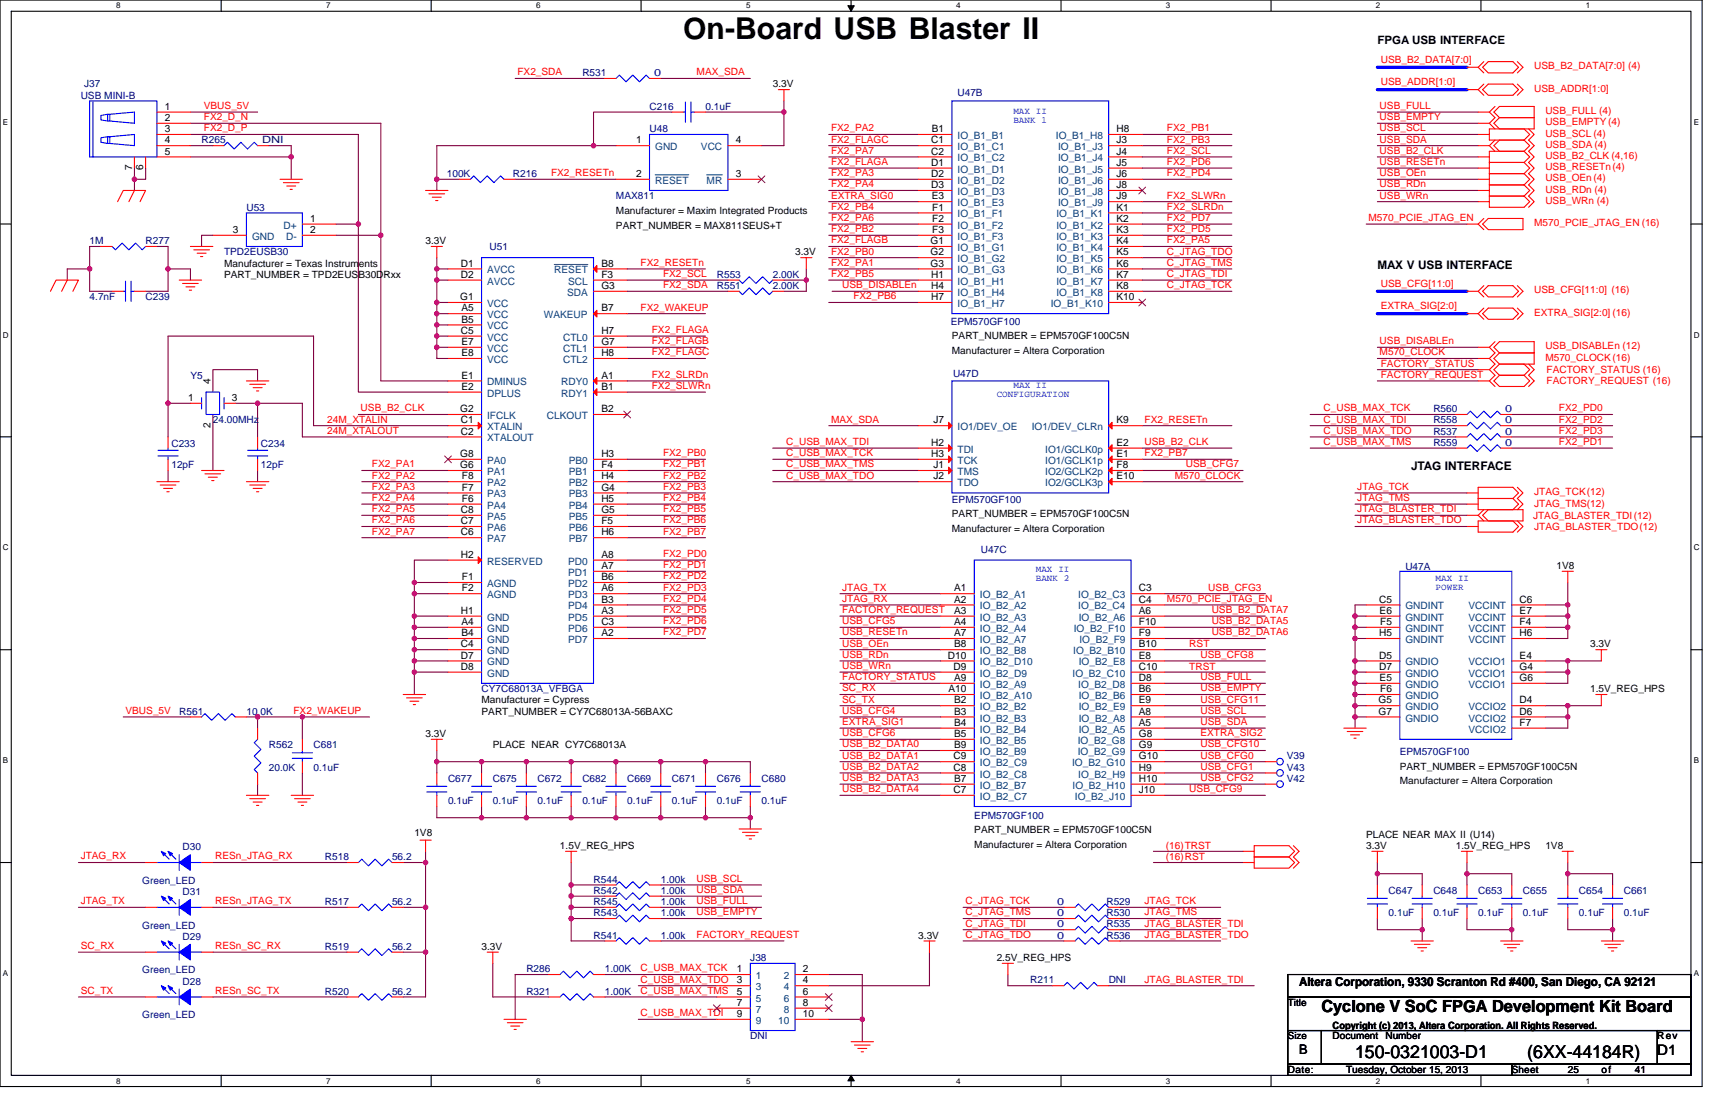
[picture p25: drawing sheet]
<svg xmlns="http://www.w3.org/2000/svg" width="432mm" height="279mm" viewBox="0 0 432 279" stroke-linecap="round" stroke-linejoin="round" font-family="sans-serif">
<defs><g id="words">
<text font-size="7.6" x="172" y="9.7">On-Board USB Blaster II</text>
<g font-size="4.5">
<text x="341.2" y="266.3">150-0321003-D1</text>
<text x="384.5" y="266.3">(6XX-44184R)</text>
</g>
<text font-size="4.2" x="332.7" y="254.8">Cyclone V SoC FPGA Development Kit Board</text>
<text font-size="3.7" x="417.3" y="265.5">D1</text>
<text font-size="3.4" x="327.1" y="265.2">B</text>
<text font-size="3.1" x="327.1" y="248.2">Altera Corporation, 9330 Scranton Rd #400, San Diego, CA 92121</text>
<g font-size="3">
<text x="346.8" y="67.6">MAX V USB INTERFACE</text>
<text x="355.3" y="118.4">JTAG INTERFACE</text>
</g>
<text font-size="2.9" x="346.8" y="11.2">FPGA USB INTERFACE</text>
<g font-size="2.5" fill="#f00">
<text x="347.6" y="15.9">USB_B2_DATA[7:0]</text>
<text x="386.3" y="17.5">USB_B2_DATA[7:0] (4)</text>
<text x="130.3" y="19">FX2_SDA</text>
<text x="175.4" y="19">MAX_SDA</text>
<text x="347.6" y="21.5">USB_ADDR[1:0]</text>
<text x="386.3" y="23.1">USB_ADDR[1:0]</text>
<text x="51.3" y="27.4">VBUS_5V</text>
<text x="347.4" y="27.4">USB_FULL</text>
<text x="389.1" y="28.8">USB_FULL (4)</text>
<text x="51.3" y="30.2">FX2_D_N</text>
<text x="51.3" y="33.1">FX2_D_P</text>
<text x="209.2" y="35.9">FX2_FLAGC</text>
<text x="209.2" y="33.1">FX2_PA2</text>
<text x="293.8" y="33.1">FX2_PB1</text>
<text x="293.8" y="35.9">FX2_PB3</text>
<text x="347.4" y="30.2">USB_EMPTY</text>
<text x="347.4" y="33.1">USB_SCL</text>
<text x="347.4" y="35.9">USB_SDA</text>
<text x="389.1" y="31.6">USB_EMPTY(4)</text>
<text x="389.1" y="34.4">USB_SCL (4)</text>
<text x="209.2" y="38.7">FX2_PA7</text>
<text x="209.2" y="41.5">FX2_FLAGA</text>
<text x="293.8" y="38.7">FX2_SCL</text>
<text x="293.8" y="41.5">FX2_PD6</text>
<text x="347.4" y="38.7">USB_B2_CLK</text>
<text x="347.4" y="41.5">USB_RESETn</text>
<text x="389.1" y="37.2">USB_SDA (4)</text>
<text x="389.1" y="40">USB_B2_CLK (4,16)</text>
<text x="138.7" y="44.3">FX2_RESETn</text>
<text x="209.2" y="44.3">FX2_PA3</text>
<text x="209.2" y="47.2">FX2_PA4</text>
<text x="293.8" y="44.3">FX2_PD4</text>
<text x="347.4" y="44.3">USB_OEn</text>
<text x="347.4" y="47.2">USB_RDn</text>
<text x="389.1" y="42.9">USB_RESETn(4)</text>
<text x="389.1" y="45.7">USB_OEn(4)</text>
<text x="209.2" y="52.8">FX2_PB4</text>
<text x="209.2" y="50">EXTRA_SIG0</text>
<text x="293.8" y="50">FX2_SLWRn</text>
<text x="293.8" y="52.8">FX2_SLRDn</text>
<text x="347.4" y="50">USB_WRn</text>
<text x="389.1" y="48.5">USB_RDn (4)</text>
<text x="389.1" y="51.3">USB_WRn (4)</text>
<text x="209.2" y="55.6">FX2_PA6</text>
<text x="209.2" y="58.4">FX2_PB2</text>
<text x="293.8" y="58.4">FX2_PD5</text>
<text x="293.8" y="55.6">FX2_PD7</text>
<text x="344.6" y="55.6">M570_PCIE_JTAG_EN</text>
<text x="386.3" y="57">M570_PCIE_JTAG_EN (16)</text>
<text x="209.2" y="61.3">FX2_FLAGB</text>
<text x="209.2" y="64.1">FX2_PB0</text>
<text x="293.8" y="61.3">FX2_PA5</text>
<text x="293.8" y="64.1">C_JTAG_TDO</text>
<text x="161.3" y="66.9">FX2_RESETn</text>
<text x="166.9" y="69.7">FX2_SCL</text>
<text x="209.2" y="69.7">FX2_PB5</text>
<text x="209.2" y="66.9">FX2_PA1</text>
<text x="293.8" y="69.7">C_JTAG_TDI</text>
<text x="293.8" y="66.9">C_JTAG_TMS</text>
<text x="166.9" y="72.5">FX2_SDA</text>
<text x="212" y="72.5">USB_DISABLEn</text>
<text x="214.9" y="75.4">FX2_PB6</text>
<text x="293.8" y="72.5">C_JTAG_TCK</text>
<text x="347.6" y="72.3">USB_CFG[11:0]</text>
<text x="347.6" y="77.9">EXTRA_SIG[2:0]</text>
<text x="386.3" y="73.9">USB_CFG[11:0] (16)</text>
<text x="161.3" y="78.2">FX2_WAKEUP</text>
<text x="164.1" y="83.8">FX2_FLAGA</text>
<text x="386.3" y="79.5">EXTRA_SIG[2:0] (16)</text>
<text x="164.1" y="89.5">FX2_FLAGC</text>
<text x="164.1" y="86.6">FX2_FLAGB</text>
<text x="347.4" y="86.6">USB_DISABLEn</text>
<text x="347.4" y="89.5">M570_CLOCK</text>
<text x="389.1" y="88">USB_DISABLEn (12)</text>
<text x="164.1" y="95.1">FX2_SLRDn</text>
<text x="347.7" y="92.3">FACTORY_STATUS</text>
<text x="347.7" y="95.1">FACTORY_REQUEST</text>
<text x="389.1" y="90.8">M570_CLOCK(16)</text>
<text x="389.4" y="93.9">FACTORY_STATUS (16)</text>
<text x="164.1" y="97.9">FX2_SLWRn</text>
<text x="389.4" y="96.7">FACTORY_REQUEST (16)</text>
<text x="82.4" y="106.4">24M_XTALIN</text>
<text x="90.8" y="103.5">USB_B2_CLK</text>
<text x="209.2" y="106.4">MAX_SDA</text>
<text x="288.2" y="106.4">FX2_RESETn</text>
<text x="333.3" y="106.4">C_USB_MAX_TDI</text>
<text x="333.3" y="103.5">C_USB_MAX_TCK</text>
<text x="392.5" y="106.4">FX2_PD2</text>
<text x="392.5" y="103.5">FX2_PD0</text>
<text x="82.4" y="109.2">24M_XTALOUT</text>
<text x="198" y="112">C_USB_MAX_TDI</text>
<text x="288.2" y="112">USB_B2_CLK</text>
<text x="333.3" y="112">C_USB_MAX_TMS</text>
<text x="333.3" y="109.2">C_USB_MAX_TDO</text>
<text x="392.5" y="109.2">FX2_PD3</text>
<text x="392.5" y="112">FX2_PD1</text>
<text x="93.6" y="117.6">FX2_PA1</text>
<text x="166.9" y="114.8">FX2_PB0</text>
<text x="166.9" y="117.6">FX2_PB1</text>
<text x="198" y="117.6">C_USB_MAX_TMS</text>
<text x="198" y="114.8">C_USB_MAX_TCK</text>
<text x="288.2" y="114.8">FX2_PB7</text>
<text x="298.6" y="117.6">USB_CFG7</text>
<text x="93.6" y="120.5">FX2_PA2</text>
<text x="93.6" y="123.3">FX2_PA3</text>
<text x="166.9" y="120.5">FX2_PB2</text>
<text x="166.9" y="123.3">FX2_PB3</text>
<text x="198" y="120.5">C_USB_MAX_TDO</text>
<text x="295.8" y="120.5">M570_CLOCK</text>
<text x="341.7" y="123.3">JTAG_TCK</text>
<text x="386.3" y="124.6">JTAG_TCK(12)</text>
<text x="93.6" y="126.1">FX2_PA4</text>
<text x="93.6" y="128.9">FX2_PA5</text>
<text x="93.6" y="131.7">FX2_PA6</text>
<text x="166.9" y="126.1">FX2_PB4</text>
<text x="166.9" y="128.9">FX2_PB5</text>
<text x="166.9" y="131.7">FX2_PB6</text>
<text x="341.7" y="131.7">JTAG_BLASTER_TDO</text>
<text x="341.7" y="126.1">JTAG_TMS</text>
<text x="341.7" y="128.9">JTAG_BLASTER_TDI</text>
<text x="386" y="130.5">JTAG_BLASTER_TDI(12)</text>
<text x="386.3" y="127.7">JTAG_TMS(12)</text>
<text x="93.6" y="134.6">FX2_PA7</text>
<text x="166.9" y="134.6">FX2_PB7</text>
<text x="386.3" y="133.4">JTAG_BLASTER_TDO(12)</text>
<text x="166.9" y="140.2">FX2_PD0</text>
<text x="166.9" y="143">FX2_PD1</text>
<text x="166.9" y="148.7">FX2_PD3</text>
<text x="166.9" y="145.8">FX2_PD2</text>
<text x="212" y="148.7">JTAG_TX</text>
<text x="304.2" y="148.7">USB_CFG3</text>
<text x="166.9" y="151.5">FX2_PD4</text>
<text x="166.9" y="154.3">FX2_PD5</text>
<text x="212" y="151.5">JTAG_RX</text>
<text x="212" y="154.3">FACTORY_REQUEST</text>
<text x="293.8" y="151.5">M570_PCIE_JTAG_EN</text>
<text x="305.1" y="154.3">USB_B2_DATA7</text>
<text x="166.9" y="157.1">FX2_PD6</text>
<text x="166.9" y="159.9">FX2_PD7</text>
<text x="212" y="159.9">USB_RESETn</text>
<text x="212" y="157.1">USB_CFG5</text>
<text x="305.1" y="157.1">USB_B2_DATA5</text>
<text x="305.1" y="159.9">USB_B2_DATA6</text>
<text x="212" y="162.8">USB_OEn</text>
<text x="212" y="165.6">USB_RDn</text>
<text x="299.4" y="163">RST</text>
<text x="302.3" y="165.6">USB_CFG8</text>
<text x="212" y="168.4">USB_WRn</text>
<text x="212" y="171.2">FACTORY_STATUS</text>
<text x="299.4" y="168.6">TRST</text>
<text x="302.3" y="171.2">USB_FULL</text>
<text x="31.6" y="179.7">VBUS_5V</text>
<text x="73.9" y="179.7">FX2_WAKEUP</text>
<text x="212" y="174">SC_RX</text>
<text x="212" y="176.8">SC_TX</text>
<text x="212" y="179.7">USB_CFG4</text>
<text x="302.3" y="174">USB_EMPTY</text>
<text x="302.3" y="176.8">USB_CFG11</text>
<text x="302.3" y="179.7">USB_SCL</text>
<text x="212" y="185.3">USB_CFG6</text>
<text x="212" y="182.5">EXTRA_SIG1</text>
<text x="302.3" y="182.5">USB_SDA</text>
<text x="302.3" y="185.3">EXTRA_SIG2</text>
<text x="212" y="188.1">USB_B2_DATA0</text>
<text x="212" y="190.9">USB_B2_DATA1</text>
<text x="302.3" y="188.1">USB_CFG10</text>
<text x="302.3" y="190.9">USB_CFG0</text>
<text x="212" y="193.8">USB_B2_DATA2</text>
<text x="212" y="196.6">USB_B2_DATA3</text>
<text x="302.3" y="196.6">USB_CFG2</text>
<text x="302.3" y="193.8">USB_CFG1</text>
<text x="212" y="199.4">USB_B2_DATA4</text>
<text x="299.4" y="199.4">USB_CFG9</text>
<text x="293.5" y="213.7">(16)TRST</text>
<text x="20.3" y="216.3">JTAG_RX</text>
<text x="54.2" y="216.3">RESn_JTAG_RX</text>
<text x="175.4" y="222">USB_SCL</text>
<text x="293.5" y="216.5">(16)RST</text>
<text x="20.3" y="227.6">JTAG_TX</text>
<text x="54.2" y="227.6">RESn_JTAG_TX</text>
<text x="175.4" y="224.8">USB_SDA</text>
<text x="175.4" y="227.6">USB_FULL</text>
<text x="243.1" y="227.6">C_JTAG_TCK</text>
<text x="288.2" y="227.6">JTAG_TCK</text>
<text x="175.4" y="230.4">USB_EMPTY</text>
<text x="243.1" y="233.2">C_JTAG_TDI</text>
<text x="243.1" y="230.4">C_JTAG_TMS</text>
<text x="288.2" y="233.2">JTAG_BLASTER_TDI</text>
<text x="288.2" y="230.4">JTAG_TMS</text>
<text x="20.3" y="238.9">SC_RX</text>
<text x="54.2" y="238.9">RESn_SC_RX</text>
<text x="175.4" y="236.1">FACTORY_REQUEST</text>
<text x="243.1" y="236.1">C_JTAG_TDO</text>
<text x="288.2" y="236.1">JTAG_BLASTER_TDO</text>
<text x="161.3" y="244.5">C_USB_MAX_TCK</text>
<text x="20.3" y="250.2">SC_TX</text>
<text x="54.2" y="250.2">RESn_SC_TX</text>
<text x="161.3" y="247.3">C_USB_MAX_TDO</text>
<text x="161.3" y="250.2">C_USB_MAX_TMS</text>
<text x="288.2" y="247.3">JTAG_BLASTER_TDI</text>
<text x="161.3" y="255.8">C_USB_MAX_TDI</text>
</g>
<g font-size="2.5" fill="#000080">
<text x="21.2" y="22">J37</text>
<text x="146.6" y="19.2">R531</text>
<text x="164.7" y="19.2">0</text>
<text x="20.3" y="24.8">USB MINI-B</text>
<text x="163.5" y="27.6">C216</text>
<text x="177.6" y="27.6">0.1uF</text>
<text x="241.1" y="24.3">U47B</text>
<text x="163.5" y="33.3">U48</text>
<text x="50.8" y="36.1">R265</text>
<text x="66" y="36.1">DNI</text>
<text x="112.5" y="44.6">100K</text>
<text x="129.1" y="44.6">R216</text>
<text x="62" y="53">U53</text>
<text x="155.1" y="50.2">MAX811</text>
<text x="22.6" y="61.5">1M</text>
<text x="36.7" y="61.5">R277</text>
<text x="56.4" y="64.3">TPD2EUSB30</text>
<text x="123.2" y="62.9">U51</text>
<text x="180.5" y="69.9">R553</text>
<text x="194.6" y="69.9">2.00K</text>
<text x="22.6" y="75.6">4.7nF</text>
<text x="36.7" y="75.6">C239</text>
<text x="180.5" y="72.7">R551</text>
<text x="194.6" y="72.7">2.00K</text>
<text x="239.4" y="81.8">EPM570GF100</text>
<text x="47.9" y="95.3">Y5</text>
<text x="239.9" y="95">U47D</text>
<text x="53.6" y="106.6">24.00MHz</text>
<text x="360.9" y="106.6">R558</text>
<text x="360.9" y="103.8">R560</text>
<text x="378.9" y="106.6">0</text>
<text x="378.9" y="103.8">0</text>
<text x="43.2" y="112.5">C233</text>
<text x="65.7" y="112.5">C234</text>
<text x="360.9" y="112.2">R559</text>
<text x="360.9" y="109.4">R537</text>
<text x="378.9" y="112.2">0</text>
<text x="378.9" y="109.4">0</text>
<text x="43.2" y="117.9">12pF</text>
<text x="65.7" y="117.9">12pF</text>
<text x="239.7" y="126.6">EPM570GF100</text>
<text x="247" y="139.3">U47C</text>
<text x="353.8" y="143.5">U47A</text>
<text x="45.1" y="179.9">R561</text>
<text x="62" y="179.9">10.0K</text>
<text x="121.2" y="174.2">CY7C68013A_VFBGA</text>
<text x="67.7" y="188.3">R562</text>
<text x="79" y="188.3">C681</text>
<text x="324" y="191.2">V39</text>
<text x="352.4" y="190">EPM570GF100</text>
<text x="67.7" y="194">20.0K</text>
<text x="79" y="194">0.1uF</text>
<text x="112.8" y="196.8">C677</text>
<text x="124.1" y="196.8">C675</text>
<text x="135.3" y="196.8">C672</text>
<text x="146.6" y="196.8">C682</text>
<text x="157.9" y="196.8">C669</text>
<text x="169.2" y="196.8">C671</text>
<text x="180.5" y="196.8">C676</text>
<text x="191.7" y="196.8">C680</text>
<text x="324" y="194">V43</text>
<text x="324" y="196.8">V42</text>
<text x="112.8" y="202.4">0.1uF</text>
<text x="124.1" y="202.4">0.1uF</text>
<text x="135.3" y="202.4">0.1uF</text>
<text x="146.6" y="202.4">0.1uF</text>
<text x="157.9" y="202.4">0.1uF</text>
<text x="169.2" y="202.4">0.1uF</text>
<text x="180.5" y="202.4">0.1uF</text>
<text x="191.7" y="202.4">0.1uF</text>
<text x="245.3" y="206.1">EPM570GF100</text>
<text x="46" y="214">D30</text>
<text x="81.8" y="216.5">R518</text>
<text x="98.7" y="216.5">56.2</text>
<text x="35.8" y="222.5">Green_LED</text>
<text x="46" y="225.3">D31</text>
<text x="81.8" y="227.8">R517</text>
<text x="98.7" y="227.8">56.2</text>
<text x="149.4" y="225">R542</text>
<text x="149.4" y="227.8">R545</text>
<text x="149.4" y="222.2">R544</text>
<text x="166.4" y="225">1.00k</text>
<text x="166.4" y="227.8">1.00k</text>
<text x="166.4" y="222.2">1.00k</text>
<text x="266.2" y="227.8">0</text>
<text x="278.6" y="227.8">R529</text>
<text x="349.6" y="225">C647</text>
<text x="360.9" y="225">C648</text>
<text x="372.2" y="225">C653</text>
<text x="383.5" y="225">C655</text>
<text x="397.6" y="225">C654</text>
<text x="408.8" y="225">C661</text>
<text x="35.8" y="233.7">Green_LED</text>
<text x="149.4" y="230.6">R543</text>
<text x="166.4" y="230.6">1.00k</text>
<text x="266.2" y="230.6">0</text>
<text x="266.2" y="233.4">0</text>
<text x="278.6" y="230.6">R530</text>
<text x="278.6" y="233.4">R535</text>
<text x="349.6" y="230.6">0.1uF</text>
<text x="360.9" y="230.6">0.1uF</text>
<text x="372.2" y="230.6">0.1uF</text>
<text x="383.5" y="230.6">0.1uF</text>
<text x="397.6" y="230.6">0.1uF</text>
<text x="408.8" y="230.6">0.1uF</text>
<text x="46" y="236.6">D29</text>
<text x="81.8" y="239.1">R519</text>
<text x="98.7" y="239.1">56.2</text>
<text x="149.4" y="236.3">R541</text>
<text x="166.4" y="236.3">1.00k</text>
<text x="266.2" y="236.3">0</text>
<text x="278.6" y="236.3">R536</text>
<text x="35.8" y="245">Green_LED</text>
<text x="132.5" y="244.7">R286</text>
<text x="152.3" y="244.7">1.00K</text>
<text x="188.9" y="241.9">J38</text>
<text x="46" y="247.8">D28</text>
<text x="81.8" y="250.4">R520</text>
<text x="98.7" y="250.4">56.2</text>
<text x="132.5" y="250.4">R321</text>
<text x="152.3" y="250.4">1.00K</text>
<text x="259.4" y="247.5">R211</text>
<text x="279.1" y="247.5">DNI</text>
<text x="35.8" y="256.3">Green_LED</text>
<text x="188.9" y="261.6">DNI</text>
</g>
<g font-size="2.5">
<text x="194.6" y="22">3.3V</text>
<text x="41.5" y="27.6">1</text>
<text x="41.5" y="30.4">2</text>
<text x="41.5" y="33.3">3</text>
<text x="234.6" y="33.3">B1</text>
<text x="281.1" y="33.3">H8</text>
<text x="41.5" y="36.1">4</text>
<text x="41.5" y="38.9">5</text>
<text x="160.1" y="36.1">1</text>
<text x="185.3" y="36.1">4</text>
<text x="234.4" y="36.1">C1</text>
<text x="234.4" y="38.9">C2</text>
<text x="234.4" y="41.7">D1</text>
<text x="281.1" y="36.1">J3</text>
<text x="281.1" y="38.9">J4</text>
<text x="281.1" y="41.7">J5</text>
<text x="33.3" y="42.9" transform="rotate(-90 33.3 42.9)">7</text>
<text x="36.1" y="42.9" transform="rotate(-90 36.1 42.9)">6</text>
<text x="160.1" y="44.5">2</text>
<text x="185.3" y="44.5">3</text>
<text x="234.4" y="44.5">D2</text>
<text x="234.4" y="47.3">D3</text>
<text x="281.1" y="44.5">J6</text>
<text x="281.1" y="47.3">J8</text>
<text x="155.1" y="53.8">Manufacturer = Maxim Integrated Products</text>
<text x="234.6" y="50.2">E3</text>
<text x="234.7" y="53">F1</text>
<text x="281.1" y="53">K1</text>
<text x="281.1" y="50.2">J9</text>
<text x="58.7" y="58.6">3</text>
<text x="78.1" y="55.8">1</text>
<text x="78.1" y="58.6">2</text>
<text x="155.1" y="57.5">PART_NUMBER = MAX811SEUS+T</text>
<text x="234.7" y="55.8">F2</text>
<text x="234.7" y="58.6">F3</text>
<text x="281.1" y="55.8">K2</text>
<text x="281.1" y="58.6">K3</text>
<text x="107.1" y="61.5">3.3V</text>
<text x="200.2" y="64.3">3.3V</text>
<text x="234.3" y="61.4">G1</text>
<text x="234.3" y="64.3">G2</text>
<text x="281.1" y="61.4">K4</text>
<text x="281.1" y="64.3">K5</text>
<text x="56.4" y="67.1">Manufacturer = Texas Instruments</text>
<text x="56.4" y="69.9">PART_NUMBER = TPD2EUSB30DRxx</text>
<text x="116" y="67.1">D1</text>
<text x="116" y="69.9">D2</text>
<text x="151.4" y="69.9">F3</text>
<text x="151.4" y="67.1">B8</text>
<text x="234.3" y="67.1">G3</text>
<text x="234.4" y="69.9">H1</text>
<text x="281.1" y="67.1">K6</text>
<text x="281.1" y="69.9">K7</text>
<text x="115.9" y="75.5">G1</text>
<text x="151.4" y="72.7">G3</text>
<text x="234.4" y="72.7">H4</text>
<text x="234.4" y="75.5">H7</text>
<text x="281.1" y="75.5">K10</text>
<text x="281.1" y="72.7">K8</text>
<text x="116.2" y="78.4">A5</text>
<text x="116.2" y="81.2">B5</text>
<text x="151.4" y="78.4">B7</text>
<text x="116" y="84">C5</text>
<text x="116.2" y="86.8">E7</text>
<text x="116.2" y="89.6">E8</text>
<text x="151.4" y="86.8">G7</text>
<text x="151.4" y="84">H7</text>
<text x="151.4" y="89.6">H8</text>
<text x="239.7" y="85.4">PART_NUMBER = EPM570GF100C5N</text>
<text x="239.7" y="89.1">Manufacturer = Altera Corporation</text>
<text x="116.2" y="95.3">E1</text>
<text x="151.4" y="95.3">A1</text>
<text x="47.4" y="100.9">1</text>
<text x="53" y="96.7" transform="rotate(-90 53 96.7)">4</text>
<text x="58.4" y="100.9">3</text>
<text x="116.2" y="98.1">E2</text>
<text x="151.4" y="98.1">B1</text>
<text x="53" y="107.7" transform="rotate(-90 53 107.7)">2</text>
<text x="115.9" y="103.7">G2</text>
<text x="116" y="106.6">C1</text>
<text x="151.4" y="103.7">B2</text>
<text x="235" y="106.6">J7</text>
<text x="281.1" y="106.6">K9</text>
<text x="116" y="109.4">C2</text>
<text x="234.4" y="112.2">H2</text>
<text x="281.1" y="112.2">E2</text>
<text x="115.9" y="117.8">G6</text>
<text x="115.9" y="115">G8</text>
<text x="151.4" y="115">H3</text>
<text x="151.4" y="117.8">F4</text>
<text x="234.4" y="115">H3</text>
<text x="235" y="117.8">J1</text>
<text x="281.1" y="117.8">F8</text>
<text x="281.1" y="115">E1</text>
<text x="116.3" y="123.5">F7</text>
<text x="116.3" y="120.7">F8</text>
<text x="151.4" y="123.5">G4</text>
<text x="151.4" y="120.7">H4</text>
<text x="235" y="120.7">J2</text>
<text x="281.1" y="120.7">E10</text>
<text x="116" y="131.9">C7</text>
<text x="116" y="129.1">C8</text>
<text x="116.3" y="126.3">F6</text>
<text x="151.4" y="131.9">F5</text>
<text x="151.4" y="129.1">G5</text>
<text x="151.4" y="126.3">H5</text>
<text x="239.7" y="130.3">PART_NUMBER = EPM570GF100C5N</text>
<text x="116" y="134.7">C6</text>
<text x="151.4" y="134.7">H6</text>
<text x="239.7" y="133.9">Manufacturer = Altera Corporation</text>
<text x="116" y="140.4">H2</text>
<text x="151.4" y="143.2">A7</text>
<text x="151.4" y="140.4">A8</text>
<text x="391.9" y="143.2">1V8</text>
<text x="116.3" y="146">F1</text>
<text x="116.3" y="148.8">F2</text>
<text x="151.4" y="148.8">A6</text>
<text x="151.4" y="146">B6</text>
<text x="240.2" y="148.8">A1</text>
<text x="286.7" y="148.8">C3</text>
<text x="116" y="154.5">H1</text>
<text x="151.4" y="154.5">A3</text>
<text x="151.4" y="151.7">B3</text>
<text x="240.2" y="151.7">A2</text>
<text x="240.2" y="154.5">A3</text>
<text x="286.7" y="151.7">C4</text>
<text x="286.7" y="154.5">A6</text>
<text x="347.2" y="151.7">C5</text>
<text x="347.4" y="154.5">E6</text>
<text x="382.6" y="151.7">C6</text>
<text x="382.6" y="154.5">E7</text>
<text x="116.2" y="157.3">A4</text>
<text x="116.2" y="160.1">B4</text>
<text x="151.4" y="160.1">A2</text>
<text x="151.4" y="157.3">C3</text>
<text x="240.2" y="157.3">A4</text>
<text x="240.2" y="160.1">A7</text>
<text x="286.7" y="157.3">F10</text>
<text x="286.7" y="160.1">F9</text>
<text x="347.2" y="160.1">H5</text>
<text x="347.5" y="157.3">F5</text>
<text x="382.6" y="160.1">H6</text>
<text x="382.6" y="157.3">F4</text>
<text x="116" y="162.9">C4</text>
<text x="116" y="165.8">D7</text>
<text x="238.7" y="165.8">D10</text>
<text x="240.2" y="162.9">B8</text>
<text x="286.7" y="162.9">B10</text>
<text x="286.7" y="165.8">E8</text>
<text x="347.2" y="165.8">D5</text>
<text x="382.6" y="165.8">E4</text>
<text x="400.4" y="163">3.3V</text>
<text x="116" y="168.6">D8</text>
<text x="240.1" y="168.6">D9</text>
<text x="240.2" y="171.4">A9</text>
<text x="286.7" y="168.6">C10</text>
<text x="286.7" y="171.4">D8</text>
<text x="347.2" y="168.6">D7</text>
<text x="347.4" y="171.4">E5</text>
<text x="382.6" y="168.6">G4</text>
<text x="382.6" y="171.4">G6</text>
<text x="121.2" y="179.9">PART_NUMBER = CY7C68013A-56BAXC</text>
<text x="121.2" y="177.1">Manufacturer = Cypress</text>
<text x="238.8" y="174.2">A10</text>
<text x="240.2" y="177">B2</text>
<text x="240.2" y="179.9">B3</text>
<text x="286.7" y="174.2">B6</text>
<text x="286.7" y="177">E9</text>
<text x="286.7" y="179.9">A8</text>
<text x="347.1" y="179.9">G7</text>
<text x="347.1" y="177">G5</text>
<text x="347.5" y="174.2">F6</text>
<text x="382.6" y="179.9">D6</text>
<text x="382.6" y="177">D4</text>
<text x="400.4" y="174.2">1.5V_REG_HPS</text>
<text x="107.1" y="185.5">3.3V</text>
<text x="240.2" y="182.7">B4</text>
<text x="240.2" y="185.5">B5</text>
<text x="286.7" y="182.7">A5</text>
<text x="286.7" y="185.5">G8</text>
<text x="382.6" y="182.7">F7</text>
<text x="124.1" y="188.3">PLACE NEAR CY7C68013A</text>
<text x="240.1" y="191.1">C9</text>
<text x="240.2" y="188.3">B9</text>
<text x="286.7" y="191.1">G10</text>
<text x="286.7" y="188.3">G9</text>
<text x="240.1" y="194">C8</text>
<text x="240.2" y="196.8">B7</text>
<text x="286.7" y="196.8">H10</text>
<text x="286.7" y="194">H9</text>
<text x="352.4" y="193.7">PART_NUMBER = EPM570GF100C5N</text>
<text x="352.4" y="197.4">Manufacturer = Altera Corporation</text>
<text x="240.1" y="199.6">C7</text>
<text x="286.7" y="199.6">J10</text>
<text x="245.3" y="209.8">PART_NUMBER = EPM570GF100C5N</text>
<text x="104.3" y="210.3">1V8</text>
<text x="141" y="213.7">1.5V_REG_HPS</text>
<text x="245.3" y="213.4">Manufacturer = Altera Corporation</text>
<text x="344" y="210.9">PLACE NEAR MAX II (U14)</text>
<text x="344" y="213.7">3.3V</text>
<text x="366.5" y="213.7">1.5V_REG_HPS</text>
<text x="389.1" y="213.7">1V8</text>
<text x="121.2" y="239.1">3.3V</text>
<text x="231.2" y="236.3">3.3V</text>
<text x="185.5" y="244.7">1</text>
<text x="202.2" y="244.7">2</text>
<text x="251" y="241.9">2.5V_REG_HPS</text>
<text x="185.5" y="247.5">3</text>
<text x="185.5" y="250.4">5</text>
<text x="202.2" y="247.5">4</text>
<text x="202.2" y="250.4">6</text>
<text x="185.5" y="253.2">7</text>
<text x="185.5" y="256">9</text>
<text x="202.2" y="253.2">8</text>
<text x="202.2" y="256">10</text>
<text x="324.3" y="253.2">Title</text>
<text x="324.3" y="261.6">Size</text>
<text x="335.5" y="261.6">Document</text>
<text x="335.5" y="258.9">Copyright (c) 2013, Altera Corporation. All Rights Reserved.</text>
<text x="348.8" y="261.6">Number</text>
<text x="417.3" y="261.6">Rev</text>
<text x="324.3" y="270.1">Date:</text>
<text x="338.9" y="270.1">Tuesday, October 15, 2013</text>
<text x="380.6" y="270.1">Sheet</text>
<text x="394.7" y="270.1">25</text>
<text x="403.2" y="270.1">of</text>
<text x="411.6" y="270.1">41</text>
</g>
<g font-size="2.5" fill="#004080">
<text x="241.1" y="35">IO_B1_B1</text>
<text x="265.9" y="35">IO_B1_H8</text>
<text x="165" y="37.8">GND</text>
<text x="176.5" y="37.8">VCC</text>
<text x="241.1" y="37.8">IO_B1_C1</text>
<text x="241.1" y="40.6">IO_B1_C2</text>
<text x="266.4" y="37.8">IO_B1_J3</text>
<text x="266.4" y="40.6">IO_B1_J4</text>
<text x="165" y="46.3">RESET</text>
<text x="177.9" y="46.3">MR</text>
<text x="241.1" y="43.5">IO_B1_D1</text>
<text x="241.1" y="46.3">IO_B1_D2</text>
<text x="266.4" y="43.5">IO_B1_J5</text>
<text x="266.4" y="46.3">IO_B1_J6</text>
<text x="241.1" y="49.1">IO_B1_D3</text>
<text x="241.1" y="51.9">IO_B1_E3</text>
<text x="266.4" y="49.1">IO_B1_J8</text>
<text x="266.4" y="51.9">IO_B1_J9</text>
<text x="71.4" y="57.6">D+</text>
<text x="241.1" y="54.7">IO_B1_F1</text>
<text x="241.1" y="57.6">IO_B1_F2</text>
<text x="266" y="54.7">IO_B1_K1</text>
<text x="266" y="57.6">IO_B1_K2</text>
<text x="63.5" y="60.4">GND</text>
<text x="72" y="60.4">D-</text>
<text x="241.1" y="60.4">IO_B1_F3</text>
<text x="241.1" y="63.2">IO_B1_G1</text>
<text x="241.1" y="66">IO_B1_G2</text>
<text x="266" y="60.4">IO_B1_K3</text>
<text x="266" y="63.2">IO_B1_K4</text>
<text x="266" y="66">IO_B1_K5</text>
<text x="122.7" y="68.8">AVCC</text>
<text x="122.7" y="71.6">AVCC</text>
<text x="139.6" y="68.8">RESET</text>
<text x="143.1" y="71.6">SCL</text>
<text x="241.1" y="68.8">IO_B1_G3</text>
<text x="241.1" y="71.6">IO_B1_H1</text>
<text x="266" y="68.8">IO_B1_K6</text>
<text x="266" y="71.6">IO_B1_K7</text>
<text x="122.7" y="77.3">VCC</text>
<text x="142.8" y="74.5">SDA</text>
<text x="241.1" y="74.5">IO_B1_H4</text>
<text x="241.1" y="77.3">IO_B1_H7</text>
<text x="264.6" y="77.3">IO_B1_K10</text>
<text x="266" y="74.5">IO_B1_K8</text>
<text x="122.7" y="80.1">VCC</text>
<text x="122.7" y="82.9">VCC</text>
<text x="136.9" y="80.1">WAKEUP</text>
<text x="122.7" y="88.6">VCC</text>
<text x="122.7" y="85.7">VCC</text>
<text x="141.8" y="88.6">CTL1</text>
<text x="141.8" y="85.7">CTL0</text>
<text x="122.7" y="91.4">VCC</text>
<text x="141.8" y="91.4">CTL2</text>
<text x="122.7" y="97">DMINUS</text>
<text x="122.7" y="99.8">DPLUS</text>
<text x="141.3" y="97">RDY0</text>
<text x="141.3" y="99.8">RDY1</text>
<text x="122.7" y="105.5">IFCLK</text>
<text x="137.7" y="105.5">CLKOUT</text>
<text x="122.7" y="108.3">XTALIN</text>
<text x="122.7" y="111.1">XTALOUT</text>
<text x="241.1" y="108.3">IO1/DEV_OE</text>
<text x="241.1" y="113.9">TDI</text>
<text x="259.8" y="108.3">IO1/DEV_CLRn</text>
<text x="263.2" y="113.9">IO1/GCLK0p</text>
<text x="122.7" y="119.6">PA1</text>
<text x="122.7" y="116.8">PA0</text>
<text x="143.2" y="116.8">PB0</text>
<text x="143.2" y="119.6">PB1</text>
<text x="241.1" y="116.8">TCK</text>
<text x="241.1" y="119.6">TMS</text>
<text x="263.2" y="119.6">IO2/GCLK2p</text>
<text x="263.2" y="116.8">IO1/GCLK1p</text>
<text x="122.7" y="125.2">PA3</text>
<text x="122.7" y="122.4">PA2</text>
<text x="143.2" y="125.2">PB3</text>
<text x="143.2" y="122.4">PB2</text>
<text x="241.1" y="122.4">TDO</text>
<text x="263.2" y="122.4">IO2/GCLK3p</text>
<text x="122.7" y="128">PA4</text>
<text x="122.7" y="130.9">PA5</text>
<text x="143.2" y="130.9">PB5</text>
<text x="143.2" y="128">PB4</text>
<text x="122.7" y="136.5">PA7</text>
<text x="122.7" y="133.7">PA6</text>
<text x="143.2" y="133.7">PB6</text>
<text x="143.2" y="136.5">PB7</text>
<text x="122.7" y="142.1">RESERVED</text>
<text x="143.1" y="142.1">PD0</text>
<text x="122.7" y="147.8">AGND</text>
<text x="143.1" y="147.8">PD2</text>
<text x="143.1" y="144.9">PD1</text>
<text x="122.7" y="150.6">AGND</text>
<text x="143.1" y="153.4">PD4</text>
<text x="143.1" y="150.6">PD3</text>
<text x="246.7" y="150.6">IO_B2_A1</text>
<text x="246.7" y="153.4">IO_B2_A2</text>
<text x="271.5" y="150.6">IO_B2_C3</text>
<text x="271.5" y="153.4">IO_B2_C4</text>
<text x="353.9" y="153.4">GNDINT</text>
<text x="369.8" y="153.4">VCCINT</text>
<text x="122.7" y="156.2">GND</text>
<text x="122.7" y="159">GND</text>
<text x="122.7" y="161.9">GND</text>
<text x="143.1" y="161.9">PD7</text>
<text x="143.1" y="156.2">PD5</text>
<text x="143.1" y="159">PD6</text>
<text x="246.7" y="156.2">IO_B2_A3</text>
<text x="246.7" y="159">IO_B2_A4</text>
<text x="246.7" y="161.9">IO_B2_A7</text>
<text x="270.4" y="159">IO_B2_F10</text>
<text x="271.6" y="156.2">IO_B2_A6</text>
<text x="271.8" y="161.9">IO_B2_F9</text>
<text x="353.9" y="159">GNDINT</text>
<text x="353.9" y="156.2">GNDINT</text>
<text x="353.9" y="161.9">GNDINT</text>
<text x="369.8" y="156.2">VCCINT</text>
<text x="369.8" y="161.9">VCCINT</text>
<text x="369.8" y="159">VCCINT</text>
<text x="122.7" y="164.7">GND</text>
<text x="122.7" y="167.5">GND</text>
<text x="246.7" y="164.7">IO_B2_B8</text>
<text x="246.7" y="167.5">IO_B2_D10</text>
<text x="270.2" y="164.7">IO_B2_B10</text>
<text x="271.6" y="167.5">IO_B2_E8</text>
<text x="353.9" y="167.5">GNDIO</text>
<text x="369.8" y="167.5">VCCIO1</text>
<text x="122.7" y="170.3">GND</text>
<text x="246.7" y="170.3">IO_B2_D9</text>
<text x="246.7" y="173.1">IO_B2_A9</text>
<text x="270.1" y="170.3">IO_B2_C10</text>
<text x="271.5" y="173.1">IO_B2_D8</text>
<text x="353.9" y="170.3">GNDIO</text>
<text x="353.9" y="173.1">GNDIO</text>
<text x="369.8" y="170.3">VCCIO1</text>
<text x="369.8" y="173.1">VCCIO1</text>
<text x="246.7" y="176">IO_B2_A10</text>
<text x="246.7" y="178.8">IO_B2_B2</text>
<text x="271.6" y="176">IO_B2_B6</text>
<text x="271.6" y="178.8">IO_B2_E9</text>
<text x="353.9" y="178.8">GNDIO</text>
<text x="353.9" y="176">GNDIO</text>
<text x="369.8" y="178.8">VCCIO2</text>
<text x="246.7" y="181.6">IO_B2_B3</text>
<text x="246.7" y="184.4">IO_B2_B4</text>
<text x="271.6" y="184.4">IO_B2_A5</text>
<text x="271.6" y="181.6">IO_B2_A8</text>
<text x="353.9" y="181.6">GNDIO</text>
<text x="369.8" y="184.4">VCCIO2</text>
<text x="369.8" y="181.6">VCCIO2</text>
<text x="246.7" y="187.2">IO_B2_B5</text>
<text x="246.7" y="190.1">IO_B2_B9</text>
<text x="271.4" y="187.2">IO_B2_G8</text>
<text x="271.4" y="190.1">IO_B2_G9</text>
<text x="246.7" y="192.9">IO_B2_C9</text>
<text x="246.7" y="195.7">IO_B2_C8</text>
<text x="269.9" y="192.9">IO_B2_G10</text>
<text x="271.5" y="195.7">IO_B2_H9</text>
<text x="246.7" y="201.3">IO_B2_C7</text>
<text x="246.7" y="198.5">IO_B2_B7</text>
<text x="270.1" y="198.5">IO_B2_H10</text>
<text x="270.6" y="201.3">IO_B2_J10</text>
<text x="190.3" y="246.4">1</text>
<text x="190.3" y="249.3">3</text>
<text x="197.4" y="246.4">2</text>
<text x="197.4" y="249.3">4</text>
<text x="190.3" y="252.1">5</text>
<text x="190.3" y="254.9">7</text>
<text x="190.3" y="257.7">9</text>
<text x="195.9" y="257.7">10</text>
<text x="197.4" y="252.1">6</text>
<text x="197.4" y="254.9">8</text>
</g>
<g font-size="2.3" fill="#00f">
<text x="255.2" y="28.6">MAX II</text>
<text x="255.2" y="31">BANK 1</text>
<text x="251" y="100.1">CONFIGURATION</text>
<text x="255.2" y="97.7">MAX II</text>
<text x="260.8" y="144">MAX II</text>
<text x="260.8" y="146.3">BANK 2</text>
<text x="361.5" y="146.2">MAX II</text>
<text x="361.5" y="148.5">POWER</text>
</g>
<g font-size="2">
<text x="29.3" y="2.1">8</text>
<text x="82.1" y="2.1">7</text>
<text x="135" y="2.1">6</text>
<text x="187.8" y="2.1">5</text>
<text x="240.7" y="2.1">4</text>
<text x="293.6" y="2.1">3</text>
<text x="346.4" y="2.1">2</text>
<text x="399.3" y="2.1">1</text>
<text x=".7" y="31.4">E</text>
<text x="426.5" y="31.4">E</text>
<text x=".7" y="85">D</text>
<text x="426.5" y="85">D</text>
<text x=".7" y="138.6">C</text>
<text x="426.5" y="138.6">C</text>
<text x=".7" y="192.1">B</text>
<text x="426.5" y="192.1">B</text>
<text x=".7" y="245.7">A</text>
<text x="426.5" y="245.7">A</text>
<text x="29.3" y="272.8">8</text>
<text x="82.1" y="272.8">7</text>
<text x="135" y="272.8">6</text>
<text x="187.8" y="272.8">5</text>
<text x="240.7" y="272.8">4</text>
<text x="293.6" y="272.8">3</text>
<text x="346.4" y="272.8">2</text>
<text x="399.3" y="272.8">1</text>
</g>
</g></defs>
<path d="M0 0h428.6v273.5h-428.6zM2.8 2.8h422.9v267.9h-422.9z" fill="none" stroke="#000" stroke-width=".28"/>
<g fill="#fff">
<path d="M29.3 .3h1.1v2.3h-1.1z"/>
<path d="M29.3 271h1.1v2.2h-1.1z"/>
</g>
<path d="M55.7 0v2.8M55.7 270.7v2.8" fill="none" stroke="#000" stroke-width=".28"/>
<g fill="#fff">
<path d="M82.1 .3h1.1v2.3h-1.1z"/>
<path d="M82.1 271h1.1v2.2h-1.1z"/>
</g>
<path d="M108.6 0v2.8M108.6 270.7v2.8" fill="none" stroke="#000" stroke-width=".28"/>
<g fill="#fff">
<path d="M135 .3h1.1v2.3h-1.1z"/>
<path d="M135 271h1.1v2.2h-1.1z"/>
</g>
<path d="M161.4 0v2.8M161.4 270.7v2.8" fill="none" stroke="#000" stroke-width=".28"/>
<g fill="#fff">
<path d="M187.8 .3h1.2v2.3h-1.2z"/>
<path d="M187.8 271h1.2v2.2h-1.2z"/>
</g>
<path d="M214.3 0v2.8M214.3 270.7v2.8" fill="none" stroke="#000" stroke-width=".28"/>
<path d="M213.5 1.4h1.6l-.8 1.4zM214.3 270.7l.8 1.4h-1.6z" fill="#000" stroke="#000" stroke-width=".25"/>
<g fill="#fff">
<path d="M240.7 .3h1.1v2.3h-1.1z"/>
<path d="M240.7 271h1.1v2.2h-1.1z"/>
</g>
<path d="M267.1 0v2.8M267.1 270.7v2.8" fill="none" stroke="#000" stroke-width=".28"/>
<g fill="#fff">
<path d="M293.6 .3h1.1v2.3h-1.1z"/>
<path d="M293.6 271h1.1v2.2h-1.1z"/>
</g>
<path d="M320 0v2.8M320 270.7v2.8" fill="none" stroke="#000" stroke-width=".28"/>
<g fill="#fff">
<path d="M346.4 .3h1.2v2.3h-1.2z"/>
<path d="M346.4 271h1.2v2.2h-1.2z"/>
</g>
<path d="M372.9 0v2.8M372.9 270.7v2.8" fill="none" stroke="#000" stroke-width=".28"/>
<g fill="#fff">
<path d="M399.3 .3h1.1v2.3h-1.1z"/>
<path d="M399.3 271h1.1v2.2h-1.1z"/>
<path d="M.7 29.6h1.4v2.3h-1.4z"/>
<path d="M426.5 29.6h1.3v2.3h-1.3z"/>
<path d="M.7 83.2h1.5v2.2h-1.5z"/>
<path d="M426.5 83.2h1.4v2.2h-1.4z"/>
</g>
<path d="M0 56.4h2.8M425.7 56.4h2.9" fill="none" stroke="#000" stroke-width=".28"/>
<g fill="#fff">
<path d="M.7 136.7h1.5v2.3h-1.5z"/>
<path d="M426.5 136.7h1.4v2.3h-1.4z"/>
</g>
<path d="M0 110h2.8M425.7 110h2.9" fill="none" stroke="#000" stroke-width=".28"/>
<g fill="#fff">
<path d="M.7 190.3h1.4v2.3h-1.4z"/>
<path d="M426.5 190.3h1.3v2.3h-1.3z"/>
</g>
<path d="M0 163.5h2.8M425.7 163.5h2.9" fill="none" stroke="#000" stroke-width=".28"/>
<g fill="#fff">
<path d="M.7 243.9h1.4v2.2h-1.4z"/>
<path d="M426.4 243.9h1.4v2.2h-1.4z"/>
</g>
<path d="M0 217.1h2.8M425.7 217.1h2.9M324.3 245.3h101.4v5.7h-101.4zM324.3 251h101.4v8.4h-101.4zM324.3 259.4h8.4v8.5h-8.4zM332.7 259.4h84.6v8.5h-84.6zM417.3 259.4h8.4v8.5h-8.4zM324.3 267.9h56.3v2.8h-56.3zM380.6 267.9h45.1v2.8h-45.1z" fill="none" stroke="#000" stroke-width=".28"/>
<g fill="none" stroke="#800040" stroke-width=".28">
<path d="M129.7 19.7h22.6M166.4 19.7h22.5M47.9 31h48v28.2h-11.3M47.9 39.5h25.4M47.9 36.7h5.7M47.9 33.8h42.3v22.6h-5.6M47.9 28.2h17M67.7 36.7h5.6v2.8M73.3 39.5v5.6M149.4 36.7h5.7M149.4 36.7h-39.4v8.4M169.2 28.2h-19.8v8.5"/>
<path d="M197.4 25.4v2.8h-19.8M197.4 28.2v8.5h-5.7M208.7 36.7h22.5M208.7 33.8h22.5M208.7 39.5h22.5M287.6 39.5h22.6M287.6 33.8h22.6M287.6 36.7h22.6M346.8 28.2h25.4M346.8 31h25.4M346.8 33.8h25.4M346.8 36.7h25.4"/>
<path d="M346.8 39.5h25.4M33.8 45.1v2.8M33.8 42.3v2.8M36.7 42.3v2.8h-2.9M53.6 59.2h-2.8v2.8M90.2 56.4v42.3h22.6M95.9 59.2v36.7h16.9M110 45.1h5.6M110 45.1v2.8M129.7 45.1h25.4M208.7 45.1h22.5M208.7 47.9h22.5"/>
<path d="M208.7 53.6h22.5M208.7 42.3h22.5M208.7 56.4h22.5M208.7 59.2h22.5M208.7 50.8h22.5M287.6 50.8h22.6M287.6 45.1h22.6M287.6 42.3h22.6M287.6 53.6h22.6M287.6 59.2h22.6M287.6 56.4h22.6M344 56.4h25.4"/>
<path d="M346.8 42.3h25.4M346.8 45.1h25.4M346.8 47.9h25.4M346.8 50.8h25.4M22.6 67.7v5.6h5.6M22.6 67.7h-5.7v2.8M25.4 62h-2.8v5.7M39.5 62h2.8v5.7M42.3 67.7v5.6h-5.6M42.3 67.7h5.6v2.8M110 67.7h2.8M110 79h2.8"/>
<path d="M110 70.5v5.6M110 64.9v2.8M110 76.1v5.7M110 67.7v2.8M110 70.5h2.8M110 76.1h2.8M157.9 70.5h25.4M157.9 73.3h25.4M157.9 79h19.7M157.9 67.7h19.7M197.4 70.5h5.6M203 67.7v2.8"/>
<path d="M203 70.5v2.8h-5.6M208.7 70.5h22.5M208.7 62h22.5M208.7 67.7h22.5M208.7 64.9h22.5M208.7 76.1h22.5M209.5 73.3h21.7M287.6 73.3h22.6M287.6 62h22.6M287.6 70.5h22.6M287.6 67.7h22.6M287.6 64.9h22.6"/>
<path d="M64.9 95.9v-2.9h-11.3v5.7M110 81.8v2.8M110 87.4h2.8M110 84.6v5.6h2.8M110 81.8h2.8M110 84.6h2.8M157.9 87.4h19.7M157.9 98.7h19.7M157.9 84.6h19.7M157.9 95.9h18.9M157.9 90.2h19.7M346.8 87.4h25.4"/>
<path d="M346.8 93h25.4M346.8 90.2h25.4M346.8 95.9h25.4M42.3 101.5h5.6M42.3 101.5v8.5M42.3 118.4v2.8M42.3 101.5v-16.9h36.7v22.5h33.8M53.6 104.3v14.1M59.2 101.5h5.7M64.9 101.5v8.5M64.9 118.4v2.8M64.9 101.5h11.2v8.5h36.7"/>
<path d="M90.2 104.3h22.6M91.1 118.4h21.7M157.9 115.6h19.7M157.9 118.4h19.7M194.6 112.8h36.6M194.6 118.4h36.6M194.6 115.6h36.6M208.7 107.1h22.5M287.6 118.4h25.4M287.6 112.8h22.6M287.6 107.1h22.6M287.6 115.6h22.6"/>
<path d="M329.9 107.1h36.6M329.9 112.8h36.6M329.9 104.3h36.6M329.9 110h36.6M380.6 107.1h25.4M380.6 104.3h25.4M380.6 110h25.4M380.6 112.8h25.4M91.1 121.2h21.7M91.1 124.1h21.7M91.1 126.9h21.7M91.1 129.7h21.7"/>
<path d="M91.1 132.5h21.7M91.1 135.3h21.7M157.9 121.2h19.7M157.9 124.1h19.7M157.9 126.9h19.7M157.9 129.7h19.7M157.9 132.5h19.7M157.9 135.3h19.7M194.6 121.2h36.6M287.6 121.2h25.4M341.2 132.5h28.2M341.2 126.9h28.2"/>
<path d="M341.2 129.7h28.2M341.2 124.1h28.2M104.3 157.9v2.8M104.3 149.4v5.7M104.3 155.1v2.8M104.3 146.6v2.8M104.3 157.9h8.5M104.3 149.4h8.5M104.3 155.1h8.5M104.3 146.6h8.5M112.8 141h-8.5v5.6M157.9 152.3h19.7"/>
<path d="M157.9 149.4h19.7M157.9 141h19.7M157.9 143.8h19.7M157.9 146.6h19.7M157.9 155.1h19.7M157.9 157.9h19.7M211.5 149.4h25.4M211.5 152.3h25.4M211.5 155.1h25.4M211.5 157.9h25.4M293.2 149.4h25.4M293.2 155.1h25.4"/>
<path d="M293.2 157.9h25.4M293.2 152.3h25.4M341.2 155.1h2.8M341.2 157.9h2.8M341.2 155.1v5.6M344 152.3h-2.8v2.8M389.1 155.1h5.6M389.1 152.3h5.6M389.1 157.9h5.6M394.7 152.3v2.8M394.7 155.1v2.8M394.7 146.6v5.7"/>
<path d="M394.7 157.9v2.8h-5.6M104.3 169.2v5.6M104.3 163.5v5.7M104.3 160.7v2.8M104.3 169.2h8.5M104.3 166.4h8.5M104.3 163.5h8.5M104.3 160.7h8.5M157.9 160.7h19.7M211.5 160.7h25.4M211.5 163.5h25.4M211.5 166.4h25.4"/>
<path d="M211.5 169.2h25.4M211.5 172h25.4M211.5 174.8h25.4M211.5 177.6h25.4M293.2 160.7h25.4M293.2 163.5h25.4M293.2 166.4h25.4M293.2 169.2h25.4M293.2 172h25.4M293.2 174.8h25.4M293.2 177.6h25.4M341.2 172v2.8h2.8"/>
<path d="M341.2 160.7h2.8M341.2 172h2.8M341.2 166.4h2.8M341.2 169.2h2.8M341.2 177.6h2.8M341.2 160.7v5.7M341.2 166.4v2.8M341.2 169.2v2.8M341.2 174.8v2.8M341.2 177.6v2.9M389.1 169.2h5.6M389.1 166.4h5.6"/>
<path d="M389.1 177.6h5.6M394.7 169.2v2.8h-5.6M394.7 177.6v2.9M394.7 166.4v2.8M394.7 166.4h8.5M394.7 177.6h8.5M31 180.5h16.9M62 180.5h2.9M64.9 180.5v2.8M64.9 180.5h11.2M64.9 197.4v2.8M76.1 180.5v5.6"/>
<path d="M76.1 194.6v5.6M76.1 180.5h16.9M110 188.9v2.8M110 191.7v2.9M110 191.7h11.2M121.2 191.7h11.3M121.2 191.7v2.9M132.5 191.7v2.9M132.5 191.7h11.3M143.8 191.7h11.3M143.8 191.7v2.9M155.1 191.7v2.9"/>
<path d="M155.1 191.7h11.3v2.9M166.4 191.7h11.2M177.6 191.7v2.9M177.6 191.7h11.3v2.9M211.5 180.5h25.4M211.5 186.1h25.4M211.5 183.3h25.4M211.5 194.6h25.4M211.5 188.9h25.4M211.5 191.7h25.4M211.5 197.4h25.4M293.2 197.4h25.4"/>
<path d="M293.2 194.6h25.4M293.2 180.5h25.4M293.2 183.3h25.4M293.2 186.1h25.4M293.2 188.9h25.4M293.2 191.7h25.4M341.2 180.5h2.8M341.2 180.5v2.8M389.1 180.5h5.6M394.7 180.5v2.8h-5.6M19.7 217.1h17M53.6 217.1h33.8"/>
<path d="M101.5 217.1h5.6M107.1 217.1v11.3M107.1 214.3v2.8M110 203v2.8h11.2M121.2 203v2.8M121.2 205.8h22.6M132.5 203v2.8M143.8 205.8h11.3M143.8 203v2.8M143.8 217.1v5.7M155.1 203v2.8M155.1 205.8h11.3"/>
<path d="M166.4 205.8h11.2M166.4 203v2.8M177.6 203v2.8M177.6 205.8h11.3M188.9 205.8v2.9M188.9 203v2.8M211.5 200.2h25.4M290.4 214.3h22.6M290.4 217.1h22.6M293.2 200.2h25.4M346.8 219.9h11.3v2.9M346.8 217.1v2.8"/>
<path d="M346.8 219.9v2.9M369.4 219.9h11.2v2.9M369.4 219.9v2.9M369.4 217.1v2.8M394.7 217.1v2.8M394.7 219.9h11.3v2.9M394.7 219.9v2.9M19.7 228.4h17M19.7 239.7h17M53.6 228.4h33.8M53.6 239.7h33.8M101.5 228.4h5.6"/>
<path d="M101.5 239.7h5.6M107.1 239.7v11.3h-5.6M107.1 228.4v11.3M143.8 231.2h8.5M143.8 231.2v5.7h8.5M152.3 225.6h-8.5v2.8M152.3 222.8h-8.5v2.8M152.3 228.4h-8.5v2.8M166.4 222.8h25.3M166.4 225.6h25.3M166.4 228.4h25.3M166.4 231.2h25.3"/>
<path d="M166.4 236.9h31M234 239.7v8.4h-25.3M242.5 236.9h25.4M242.5 234h25.4M242.5 231.2h25.4M242.5 228.4h25.4M282 236.9h25.3M282 234h25.3M282 231.2h25.3M282 228.4h25.3M346.8 231.2v2.8h11.3M358.1 234v2.9"/>
<path d="M358.1 231.2v2.8M369.4 231.2v2.8h11.2M380.6 234v2.9M380.6 231.2v2.8M394.7 231.2v2.8h11.3M406 234v2.9M406 231.2v2.8M19.7 251h17M53.6 251h33.8M124.1 242.5v8.5h14.1M138.2 245.3h-8.5v11.3M152.3 251h28.2"/>
<path d="M152.3 245.3h28.2M160.7 248.1h19.8M160.7 256.6h19.8M208.7 245.3h8.4v11.3M208.7 256.6h8.4M217.1 256.6v5.6M253.8 245.3v2.8h11.2M279.1 248.1h36.7"/>
</g>
<g fill="#f0f" stroke="#f0f" stroke-width=".28">
<circle cx="217.1" cy="256.6" r=".56"/>
<circle cx="64.8" cy="101.5" r=".56"/>
<circle cx="42.3" cy="101.5" r=".56"/>
<circle cx="110" cy="76.1" r=".55"/>
<circle cx="110" cy="70.5" r=".55"/>
<circle cx="42.3" cy="67.7" r=".55"/>
<circle cx="22.6" cy="67.7" r=".55"/>
<circle cx="110" cy="81.8" r=".55"/>
<circle cx="95.9" cy="59.2" r=".56"/>
<circle cx="64.9" cy="180.4" r=".55"/>
<circle cx="76.1" cy="180.4" r=".55"/>
<circle cx="33.8" cy="45.1" r=".56"/>
<circle cx="73.3" cy="39.5" r=".56"/>
<circle cx="394.7" cy="219.9" r=".55"/>
<circle cx="406" cy="234" r=".55"/>
<circle cx="380.6" cy="234" r=".55"/>
<circle cx="369.3" cy="219.9" r=".56"/>
<circle cx="346.8" cy="219.9" r=".55"/>
<circle cx="358.1" cy="234" r=".55"/>
<circle cx="107.1" cy="228.4" r=".56"/>
<circle cx="107.1" cy="217.1" r=".55"/>
<circle cx="107.1" cy="239.6" r=".55"/>
<circle cx="104.3" cy="169.2" r=".55"/>
<circle cx="104.3" cy="166.3" r=".55"/>
<circle cx="104.3" cy="163.5" r=".55"/>
<circle cx="104.3" cy="157.9" r=".56"/>
<circle cx="104.3" cy="160.7" r=".55"/>
<circle cx="104.3" cy="149.4" r=".55"/>
<circle cx="104.3" cy="155.1" r=".55"/>
<circle cx="104.3" cy="146.6" r=".55"/>
<circle cx="90.2" cy="56.4" r=".55"/>
<circle cx="203" cy="70.5" r=".55"/>
<circle cx="110" cy="67.7" r=".55"/>
<circle cx="110" cy="84.6" r=".55"/>
<circle cx="110" cy="78.9" r=".55"/>
<circle cx="110" cy="87.4" r=".56"/>
<circle cx="110" cy="45.1" r=".56"/>
<circle cx="188.9" cy="205.8" r=".55"/>
<circle cx="121.2" cy="191.7" r=".55"/>
<circle cx="110" cy="191.7" r=".55"/>
<circle cx="121.2" cy="205.8" r=".55"/>
<circle cx="143.8" cy="191.7" r=".56"/>
<circle cx="132.5" cy="205.8" r=".55"/>
<circle cx="143.8" cy="205.8" r=".56"/>
<circle cx="166.3" cy="191.7" r=".55"/>
<circle cx="155.1" cy="191.7" r=".55"/>
<circle cx="177.6" cy="191.7" r=".55"/>
<circle cx="166.3" cy="205.8" r=".55"/>
<circle cx="155.1" cy="205.8" r=".55"/>
<circle cx="177.6" cy="205.8" r=".55"/>
<circle cx="197.4" cy="28.2" r=".55"/>
<circle cx="149.4" cy="36.7" r=".55"/>
<circle cx="132.5" cy="191.7" r=".55"/>
<circle cx="143.8" cy="222.7" r=".56"/>
<circle cx="143.8" cy="225.5" r=".56"/>
<circle cx="143.8" cy="228.4" r=".57"/>
<circle cx="143.8" cy="231.2" r=".56"/>
<circle cx="394.7" cy="177.6" r=".55"/>
<circle cx="341.1" cy="157.9" r=".57"/>
<circle cx="341.2" cy="155.1" r=".56"/>
<circle cx="341.2" cy="160.7" r=".56"/>
<circle cx="341.2" cy="166.3" r=".56"/>
<circle cx="341.2" cy="169.2" r=".56"/>
<circle cx="394.7" cy="180.4" r=".55"/>
<circle cx="394.7" cy="155.1" r=".55"/>
<circle cx="394.7" cy="169.2" r=".55"/>
<circle cx="394.7" cy="166.3" r=".55"/>
<circle cx="394.7" cy="152.2" r=".55"/>
<circle cx="394.7" cy="157.9" r=".56"/>
<circle cx="341.2" cy="174.8" r=".56"/>
<circle cx="341.1" cy="172" r=".57"/>
<circle cx="341.2" cy="177.6" r=".56"/>
<circle cx="341.2" cy="180.4" r=".56"/>
</g>
<path d="M346.8 16.9h22.6M346.8 22.6h22.6M346.8 73.3h22.6M346.8 79h22.6" fill="none" stroke="#00f" stroke-width=".83"/>
<g fill="none" stroke="#f00" stroke-width=".28">
<path d="M152.3 19.7h2.8M163.5 19.7h2.9M369.4 16.9h2.8M372.2 16.9l1.4 1.5M373.6 15.5l-1.4 1.4M374.7 15.5h6.2l1.4 1.4-1.4 1.5h-6.2l-1.4-1.5zM382 15.5l1.5 1.4-1.5 1.5M33.8 39.5v2.8M36.7 39.5v2.8M39.5 28.2h8.4M39.5 31h8.4M39.5 33.8h8.4"/>
<path d="M39.5 36.7h8.4M39.5 39.5h8.4M53.6 36.7h2.8M64.9 36.7h2.8M155.1 36.7h8.4M169.2 28.2h2.8M174.8 28.2h2.8M183.3 36.7h8.4M196 22.6h2.8M197.4 22.6v2.8M231.2 33.8h8.5M231.2 36.7h8.5"/>
<path d="M231.2 39.5h8.5M279.1 33.8h8.5M279.1 36.7h8.5M279.1 39.5h8.5M369.4 22.6h2.8M372.2 28.2h2.8M372.2 31h2.8M372.2 36.7h2.8M372.2 33.8h2.8M372.2 39.5h2.8M372.2 22.6l1.4 1.4M373.3 22.6l1.4-1.4h6.2l1.4 1.4-1.4 1.4h-6.2z"/>
<path d="M373.6 21.2l-1.4 1.4M375 28.2l1.4 1.4-1.4 1.4M375 31l1.4 1.4M375 36.7l1.4 1.4M375 32.4h8.7l1.4 1.4-1.4 1.5h-8.7zM376.4 26.8l-1.4 1.4M376.4 35.3l-1.4 1.4M377.5 26.8h8.8v2.8h-8.8l-1.4-1.4zM377.5 29.6h8.8v2.8h-8.8l-1.4-1.4zM382 21.2l1.5 1.4-1.5 1.4M383.7 35.3h-6.2l-1.4 1.4 1.4 1.4h6.2M383.7 35.3l1.4 1.4-1.4 1.4"/>
<path d="M383.7 38.1h-8.7v2.8M383.7 38.1l1.4 1.4-1.4 1.4M384.9 32.4l1.4 1.4-1.4 1.5 1.4 1.4-1.4 1.4 1.4 1.4-1.4 1.4 1.4 1.4-1.4 1.4 1.4 1.4-1.4 1.4 1.4 1.4-1.4 1.5 1.4 1.4-1.4 1.4M29.6 50.8l1.4-2.9h5.7l-1.4 2.9M33.8 47.9l-1.4 2.9M53.6 59.2h8.4M70.5 45.1h5.6M71.4 46h3.9M72.2 46.8h2.2M73 47.7h.6M76.1 59.2h8.5M76.1 56.4h8.5"/>
<path d="M107.1 47.9h5.7M108 48.8h4M108.8 49.6h2.3M109.7 50.5h.6M115.6 45.1h2.8M126.9 45.1h2.8M155.1 45.1h8.4M183.3 45.1h8.4M231.2 42.3h8.5M231.2 45.1h8.5M231.2 47.9h8.5M231.2 50.8h8.5"/>
<path d="M231.2 53.6h8.5M231.2 56.4h8.5M231.2 59.2h8.5M279.1 42.3h8.5M279.1 45.1h8.5M279.1 47.9h8.5M279.1 50.8h8.5M279.1 53.6h8.5M279.1 56.4h8.5M279.1 59.2h8.5M369.4 56.4h2.8M372.2 42.3h2.8"/>
<path d="M372.2 45.1h2.8M372.2 47.9h2.8M372.2 50.8h2.8M372.2 56.4l1.4 1.4M373.6 55l-1.4 1.4M374.7 55h8.8v2.8h-8.8l-1.4-1.4zM375 40.9v2.8M375 43.7v2.8M375 46.5v2.9M375 40.9h8.7M375 43.7h8.7M375 46.5h8.7"/>
<path d="M375 49.4h8.7M383.7 40.9l1.4 1.4-1.4 1.4M383.7 43.7l1.4 1.4-1.4 1.4M383.7 46.5l1.4 1.4-1.4 1.5M383.7 49.4l1.4 1.4-1.4 1.4h-8.7v-2.8M12.7 73.3l1.4-2.8h5.6l-1.3 2.8M16.9 70.5l-1.4 2.8M25.4 62h2.8M28.2 73.3h2.8M33.8 73.3h2.9M36.7 62h2.8M45.1 70.5h5.7"/>
<path d="M46 71.4h3.9M46.8 72.2h2.3M47.7 73h.5M47.9 62h5.7M48.8 62.9h3.9M49.6 63.7h2.3M50.5 64.6h.6M108.6 62h2.8M110 62v2.9M112.8 67.7h8.4M112.8 76.1h8.4M112.8 70.5h8.4"/>
<path d="M112.8 79h8.4M149.4 70.5h8.5M149.4 73.3h8.5M149.4 79h8.5M149.4 67.7h8.5M183.3 70.5h2.8M183.3 73.3h2.8M194.6 70.5h2.8M194.6 73.3h2.8M201.6 64.9h2.8M203 64.9v2.8M231.2 62h8.5"/>
<path d="M231.2 64.9h8.5M231.2 67.7h8.5M231.2 70.5h8.5M231.2 73.3h8.5M231.2 76.1h8.5M279.1 76.1h8.5M279.1 62h8.5M279.1 64.9h8.5M279.1 67.7h8.5M279.1 70.5h8.5M279.1 73.3h8.5M369.4 73.3h2.8"/>
<path d="M369.4 79h2.8M372.2 73.3l1.4 1.4M372.2 79l1.4 1.4M373.3 79l1.4-1.4h6.2l1.4 1.4-1.4 1.4h-6.2zM373.6 71.9l-1.4 1.4M373.6 77.6l-1.4 1.4M374.7 71.9h6.2l1.4 1.4-1.4 1.4h-6.2l-1.4-1.4zM382 71.9l1.5 1.4-1.5 1.4M382 77.6l1.5 1.4-1.5 1.4M53.6 98.7h.1M62 95.9h5.7M62.9 96.7h3.9"/>
<path d="M63.7 97.6h2.3M64.6 98.4h.6M112.8 95.9h8.4M112.8 98.7h8.4M112.8 81.8h8.4M112.8 87.4h8.4M112.8 90.2h8.4M112.8 84.6h8.4M149.4 95.9h8.5M149.4 98.7h8.5M149.4 87.4h8.5M149.4 84.6h8.5"/>
<path d="M149.4 90.2h8.5M372.2 87.4h2.8M372.2 93h2.8M372.2 90.2h2.8M372.2 95.9h2.8M375 87.4l1.4 1.4-1.4 1.4M375 90.2l1.4 1.5-1.4 1.3M375 93l1.4 1.5-1.4 1.4M375 95.9l1.4 1.4M376.1 93l1.4-1.3h6.2l1.4 1.3-1.4 1.5h-6.2zM376.4 86l-1.4 1.4M377.5 86h8.8v2.8h-8.8l-1.4-1.4z"/>
<path d="M377.5 88.8h8.8v2.9h-8.8l-1.4-1.5zM377.5 94.5h6.2l1.4 1.4-1.4 1.4h-6.2l-1.4-1.4zM384.9 91.7l1.4 1.3-1.4 1.5 1.4 1.4-1.4 1.4M42.3 110v2.8M42.3 115.6v2.8M47.9 101.5h2.9M50.8 118.4h5.6M51.6 119.3h4M53.6 104.3h.1M56.4 101.5h2.8M64.9 110v2.8M64.9 115.6v2.8"/>
<path d="M112.8 107.1h8.4M112.8 110h8.4M112.8 104.3h8.4M112.8 118.4h8.4M112.8 115.6h8.4M149.4 104.3h8.5M149.4 115.6h8.5M149.4 118.4h8.5M231.2 107.1h8.5M231.2 115.6h8.5M231.2 112.8h8.5M231.2 118.4h8.5"/>
<path d="M279.1 118.4h8.5M279.1 107.1h8.5M279.1 112.8h8.5M279.1 115.6h8.5M366.5 107.1h2.9M366.5 112.8h2.9M366.5 104.3h2.9M366.5 110h2.9M377.8 107.1h2.8M377.8 112.8h2.8M377.8 104.3h2.8M377.8 110h2.8"/>
<path d="M39.5 121.2h5.6M40.3 122.1h4M41.2 122.9h2.2M42 123.8h.6M52.5 120.1h2.2M53.3 121h.6M62 121.2h5.7M62.9 122.1h3.9M63.7 122.9h2.3M64.6 123.8h.6M112.8 135.3h8.4M112.8 126.9h8.4"/>
<path d="M112.8 132.5h8.4M112.8 124.1h8.4M112.8 129.7h8.4M112.8 121.2h8.4M149.4 124.1h8.5M149.4 121.2h8.5M149.4 132.5h8.5M149.4 129.7h8.5M149.4 126.9h8.5M149.4 135.3h8.5M231.2 121.2h8.5M279.1 121.2h8.5"/>
<path d="M369.4 132.5h2.8M369.4 126.9h2.8M369.4 124.1h2.8M369.4 129.7h2.8M372.2 125.5v2.8h8.7l1.4-1.4-1.4-1.4M372.2 125.5v-2.8h8.7l1.4 1.4-1.4 1.4M372.2 129.7l1.4 1.4M372.2 131.1h8.7l1.4 1.4-1.4 1.4h-8.7zM372.2 125.5h8.7M373.6 128.3l-1.4 1.4M374.7 128.3h8.8v2.8h-8.8l-1.4-1.4zM382 131.1l1.5 1.4-1.5 1.4"/>
<path d="M382 122.7l1.5 1.4-1.5 1.4 1.5 1.4-1.5 1.4M112.8 146.6h8.4M112.8 155.1h8.4M112.8 149.4h8.4M112.8 141h8.4M112.8 157.9h8.4M149.4 155.1h8.5M149.4 152.3h8.5M149.4 157.9h8.5M149.4 149.4h8.5M149.4 146.6h8.5M149.4 143.8h8.5"/>
<path d="M149.4 141h8.5M236.9 149.4h8.4M236.9 152.3h8.4M236.9 155.1h8.4M236.9 157.9h8.4M284.8 149.4h8.4M284.8 152.3h8.4M284.8 155.1h8.4M284.8 157.9h8.4M344 152.3h8.4M344 157.9h8.4M344 155.1h8.4"/>
<path d="M380.6 152.3h8.5M380.6 155.1h8.5M380.6 157.9h8.5M393.3 143.8h2.8M394.7 143.8v2.8M101.5 174.8h5.6M102.4 175.7h3.9M103.2 176.5h2.3M104.1 177.4h.5M112.8 160.7h8.4M112.8 163.5h8.4M112.8 166.4h8.4"/>
<path d="M112.8 169.2h8.4M149.4 160.7h8.5M236.9 174.8h8.4M236.9 160.7h8.4M236.9 163.5h8.4M236.9 166.4h8.4M236.9 169.2h8.4M236.9 172h8.4M236.9 177.6h8.4M284.8 163.5h8.4M284.8 160.7h8.4M284.8 172h8.4"/>
<path d="M284.8 166.4h8.4M284.8 169.2h8.4M284.8 174.8h8.4M284.8 177.6h8.4M344 166.4h8.4M344 169.2h8.4M344 177.6h8.4M344 174.8h8.4M344 172h8.4M344 160.7h8.4M380.6 160.7h8.5M380.6 177.6h8.5"/>
<path d="M380.6 166.4h8.5M380.6 169.2h8.5M380.6 172h8.5M401.8 163.5h2.8M401.8 174.8h2.8M403.2 163.5v2.9M403.2 174.8v2.8M47.9 180.5h2.9M59.2 180.5h2.8M64.9 194.6v2.8M64.9 183.3v2.8M76.1 186.1v2.8"/>
<path d="M76.1 191.7v2.9M108.6 186.1h2.8M110 186.1v2.8M110 194.6v2.8M121.2 194.6v2.8M132.5 194.6v2.8M143.8 194.6v2.8M155.1 194.6v2.8M166.4 194.6v2.8M177.6 194.6v2.8M188.9 194.6v2.8M236.9 180.5h8.4"/>
<path d="M236.9 183.3h8.4M236.9 186.1h8.4M236.9 188.9h8.4M236.9 191.7h8.4M236.9 194.6h8.4M236.9 197.4h8.4M284.8 183.3h8.4M284.8 180.5h8.4M284.8 191.7h8.4M284.8 186.1h8.4M284.8 188.9h8.4M284.8 197.4h8.4"/>
<path d="M284.8 194.6h8.4M318.6 194.6h2.8M318.6 191.7h2.8M318.6 197.4h2.8M338.3 183.3h5.7M339.2 184.1h3.9M340 185h2.3M340.9 185.8h.5M344 180.5h8.4M380.6 183.3h8.5M380.6 180.5h8.5M36.7 217.1h2.8"/>
<path d="M50.8 217.1h2.8M62 200.2h5.7M62.9 201h3.9M63.7 201.9h2.3M64.6 202.7h.6M73.3 200.2h5.7M74.2 201h3.9M75 201.9h2.3M75.9 202.7h.5M87.4 217.1h2.8M98.7 217.1h2.8M105.7 211.5h2.9"/>
<path d="M107.1 211.5v2.8M110 200.2v2.8M121.2 200.2v2.8M132.5 200.2v2.8M142.4 214.3h2.8M143.8 214.3v2.8M143.8 200.2v2.8M155.1 200.2v2.8M166.4 200.2v2.8M177.6 200.2v2.8M186.1 208.7h5.6M186.9 209.5h4"/>
<path d="M187.8 210.4h2.2M188.6 211.2h.6M188.9 200.2v2.8M236.9 200.2h8.4M284.8 200.2h8.4M313 214.3h2.8M313 217.1h2.8M315.8 212.9h8.7l1.4 1.4-1.4 1.4h-8.7zM315.8 215.7h8.7l1.4 1.4-1.4 1.4h-8.7zM325.6 212.9l1.5 1.4-1.5 1.4 1.5 1.4-1.5 1.4M345.4 214.3h2.8M346.8 214.3v2.8"/>
<path d="M367.9 214.3h2.9M369.4 214.3v2.8M393.3 214.3h2.8M394.7 214.3v2.8M36.7 228.4h2.8M36.7 239.7h2.8M50.8 228.4h2.8M50.8 239.7h2.8M87.4 239.7h2.8M87.4 228.4h2.8M98.7 239.7h2.8M98.7 228.4h2.8"/>
<path d="M122.7 239.7h2.8M124.1 239.7v2.8M152.3 225.6h2.8M152.3 228.4h2.8M152.3 222.8h2.8M152.3 236.9h2.8M152.3 231.2h2.8M163.5 225.6h2.9M163.5 228.4h2.9M163.5 222.8h2.9M163.5 236.9h2.9M163.5 231.2h2.9"/>
<path d="M232.6 236.9h2.8M234 236.9v2.8M267.9 236.9h2.8M267.9 231.2h2.8M267.9 228.4h2.8M267.9 234h2.8M279.1 236.9h2.9M279.1 231.2h2.9M279.1 228.4h2.9M279.1 234h2.9M346.8 222.8v2.8M346.8 228.4v2.8"/>
<path d="M355.3 236.9h5.6M356.1 237.7h3.9M357 238.5h2.2M357.8 239.4h.6M358.1 222.8v2.8M358.1 228.4v2.8M369.4 222.8v2.8M369.4 228.4v2.8M377.8 236.9h5.7M378.7 237.7h3.9M379.5 238.5h2.3M380.3 239.4h.6"/>
<path d="M380.6 222.8v2.8M380.6 228.4v2.8M394.7 222.8v2.8M394.7 228.4v2.8M403.2 236.9h5.6M404 237.7h4M404.9 238.5h2.2M405.7 239.4h.6M406 222.8v2.8M406 228.4v2.8M36.7 251h2.8M50.8 251h2.8"/>
<path d="M87.4 251h2.8M98.7 251h2.8M126.9 256.6h5.6M127.7 257.4h4M128.6 258.3h2.2M129.4 259.1h.6M138.2 245.3h2.8M138.2 251h2.8M149.4 245.3h2.9M149.4 251h2.9M180.5 245.3h8.4M180.5 248.1h8.4"/>
<path d="M180.5 251h8.4M180.5 253.8h8.4M180.5 256.6h8.4M200.2 245.3h8.5M200.2 248.1h8.5M200.2 251h8.5M200.2 253.8h8.5M200.2 256.6h8.5M252.3 242.5h2.9M253.8 242.5v2.8M265 248.1h2.9M276.3 248.1h2.8"/>
<path d="M214.3 262.2h5.6M215.1 263.1h4M216 263.9h2.2M216.8 264.8h.6"/>
</g>
<g fill="none" stroke="#00f" stroke-width=".28">
<path d="M155.1 19.7l.8-.8 1.7 1.7 1.7-1.7 1.7 1.7 1.7-1.7 .8 .8M22.6 25.4h16.9v14.1h-16.9zM23.4 25.4v14.1M27.1 34.4l-1.7 .3v1.1l1.7 .3M27.1 28.8l-1.7 .3v1.1l1.7 .3M27.6 28.8h-.5v1.7h.5M27.6 34.4h-.5v1.7h.5M27.6 28.8l6.2-.6v2.8l-6.2-.5zM27.6 34.4l6.2-.6v2.9l-6.2-.6zM56.4 36.7l.9-.9 1.6 1.7 1.7-1.7 1.7 1.7 1.7-1.7 .9 .9M163.5 33.8h19.8v14.1h-19.8zM172 28.2h.6"/>
<path d="M172.6 25.7v5.1M174 28.2h.8M174 25.7v5.1M239.7 25.4h39.4v53.6h-39.4zM62 53.6h14.1v8.4h-14.1zM118.4 45.1l.9-.8 1.7 1.7 1.7-1.7 1.7 1.7 1.6-1.7 .9 .8M28.2 62l.9 .9 1.7-1.7 1.6 1.7 1.7-1.7 1.7 1.7 .9-.9M31 73.3h.6M31.6 70.8v5.1M33 70.8v5.1M33 73.3h.8M121.2 64.9h28.2v107.1h-28.2z"/>
<path d="M186.1 70.5l.8 .9 1.7-1.7 1.7 1.7 1.7-1.7 1.7 1.7 .9-.9M186.1 73.3l.8 .9 1.7-1.7 1.7 1.7 1.7-1.7 1.7 1.7 .9-.9M51.9 98.7h3.4v5.6h-3.4zM239.7 95.9h39.4v28.2h-39.4zM39.8 114.8h5.1M39.8 113.3h5.1M42.3 112.8v.5M42.3 114.8v.8M50.8 100.1v2.8M56.4 100.1v2.8M62.3 114.8h5.1M62.3 113.3h5.1"/>
<path d="M64.9 112.8v.5M64.9 114.8v.8M369.4 107.1l.8-.8 1.7 1.7 1.7-1.7 1.7 1.7 1.7-1.7 .8 .8M369.4 112.8l.8-.8 1.7 1.6 1.7-1.6 1.7 1.6 1.7-1.6 .8 .8M369.4 104.3l.8-.8 1.7 1.7 1.7-1.7 1.7 1.7 1.7-1.7 .8 .8M369.4 110l.8-.9 1.7 1.7 1.7-1.7 1.7 1.7 1.7-1.7 .8 .9M149.4 155.1h.1M245.3 141h39.5v62h-39.5zM352.4 143.8h28.2v42.3h-28.2zM50.8 180.5l.8-.9 1.7 1.7 1.7-1.7 1.7 1.7 1.7-1.7 .8 .9M64.9 186.1l-.9 .8 1.7 1.7-1.7 1.7 1.7 1.7-1.7 1.7 .9 .9M73.6 190.9h5.1"/>
<path d="M73.6 189.5h5.1M76.1 188.9v.6M76.1 190.9v.8M107.4 199.3h5.1M107.4 197.9h5.1M110 197.4v.5M110 199.3v.9M118.7 199.3h5.1M118.7 197.9h5.1M121.2 197.4v.5M121.2 199.3v.9M130 199.3h5.1"/>
<path d="M130 197.9h5.1M132.5 197.4v.5M132.5 199.3v.9M141.3 199.3h5M141.3 197.9h5M143.8 197.4v.5M143.8 199.3v.9M152.5 199.3h5.1M152.5 197.9h5.1M155.1 197.4v.5M155.1 199.3v.9M163.8 199.3h5.1"/>
<path d="M163.8 197.9h5.1M166.4 197.4v.5M166.4 199.3v.9M175.1 199.3h5.1M175.1 197.9h5.1M177.6 197.4v.5M177.6 199.3v.9M186.4 199.3h5.1M186.4 197.9h5.1M188.9 197.4v.5M188.9 199.3v.9M39.5 217.1h5.6"/>
<path d="M40.9 214.6l1.7 1.7M42.6 214.6l1.7 1.7M45.1 215.1v4M47.9 217.1h2.9M90.2 217.1l.9-.8 1.7 1.7 1.7-1.7 1.7 1.7 1.7-1.7 .8 .8M39.5 228.4h5.6M39.5 239.7h5.6M40.9 225.8l1.7 1.7M40.9 237.1l1.7 1.7M42.6 225.8l1.7 1.7M42.6 237.1l1.7 1.7M45.1 226.4v4"/>
<path d="M45.1 237.7v3.9M47.9 228.4h2.9M47.9 239.7h2.9M90.2 239.7l.9-.9 1.7 1.7 1.7-1.7 1.7 1.7 1.7-1.7 .8 .9M90.2 228.4l.9-.9 1.7 1.7 1.7-1.7 1.7 1.7 1.7-1.7 .8 .9M155.1 225.6l.8-.9 1.7 1.7 1.7-1.7 1.7 1.7 1.7-1.7 .8 .9M155.1 228.4l.8-.9 1.7 1.7 1.7-1.7 1.7 1.7 1.7-1.7 .8 .9M155.1 222.8l.8-.9 1.7 1.7 1.7-1.7 1.7 1.7 1.7-1.7 .8 .9M155.1 236.9l.8-.9 1.7 1.7 1.7-1.7 1.7 1.7 1.7-1.7 .8 .9M155.1 231.2l.8-.8 1.7 1.7 1.7-1.7 1.7 1.7 1.7-1.7 .8 .8M270.7 236.9l.8-.9 1.7 1.7 1.7-1.7 1.7 1.7 1.7-1.7 .8 .9M270.7 231.2l.8-.8 1.7 1.7 1.7-1.7 1.7 1.7 1.7-1.7 .8 .8"/>
<path d="M270.7 228.4l.8-.9 1.7 1.7 1.7-1.7 1.7 1.7 1.7-1.7 .8 .9M270.7 234l.8-.8 1.7 1.7 1.7-1.7 1.7 1.7 1.7-1.7 .8 .8M344.3 227.5h5M344.3 226.1h5M346.8 225.6v.5M346.8 227.5v.9M355.5 227.5h5.1M355.5 226.1h5.1M358.1 225.6v.5M358.1 227.5v.9M366.8 227.5h5.1M366.8 226.1h5.1"/>
<path d="M369.4 225.6v.5M369.4 227.5v.9M378.1 227.5h5.1M378.1 226.1h5.1M380.6 225.6v.5M380.6 227.5v.9M392.2 227.5h5.1M392.2 226.1h5.1M394.7 225.6v.5M394.7 227.5v.9M403.5 227.5h5M403.5 226.1h5"/>
<path d="M406 225.6v.5M406 227.5v.9M39.5 251h5.6M40.9 248.4l1.7 1.7M42.6 248.4l1.7 1.7M45.1 249v3.9M47.9 251h2.9M90.2 251l.9-.9 1.7 1.7 1.7-1.7 1.7 1.7 1.7-1.7 .8 .9M141 245.3l.8-.8 1.7 1.6 1.7-1.6 1.7 1.6 1.7-1.6 .8 .8M141 251l.8-.9 1.7 1.7 1.7-1.7 1.7 1.7 1.7-1.7 .8 .9M188.9 242.5h11.3v16.9h-11.3zM267.9 248.1l.8-.8 1.7 1.7 1.7-1.7 1.7 1.7 1.7-1.7 .8 .8"/>
<circle cx="322.3" cy="197.4" r=".84"/>
<circle cx="322.3" cy="194.6" r=".84"/>
<circle cx="322.3" cy="191.7" r=".84"/>
</g>
<g fill="#f00" stroke="#f00" stroke-width=".28">
<path d="M279.1 118.4l.9-.8v1.7z"/>
<path d="M280 120.4v1.7l-.9-.9z"/>
<path d="M280 106.3v1.7l-.9-.9z"/>
<path d="M238.8 106.3l.9 .8-.9 .9z"/>
<path d="M279.1 112.8l.9-.8v1.6z"/>
<path d="M279.1 115.6l.9-.8v1.7z"/>
<path d="M238.8 114.8l.9 .8-.9 .9z"/>
<path d="M238.8 112l.9 .8-.9 .8z"/>
<path d="M238.8 117.6l.9 .8-.9 .9z"/>
<path d="M149.4 95.9l.9-.9v1.7z"/>
<path d="M149.4 98.7l.9-.8v1.6z"/>
<path d="M120.4 106.3l.8 .8-.8 .9z"/>
<path d="M120.4 140.1l.8 .9-.8 .8z"/>
<path d="M149.4 79l.9-.9v1.7z"/>
<path d="M149.4 67.7l.9-.9v1.7z"/>
</g>
<g fill="#00f" stroke="#00f" stroke-width=".28">
<path d="M45.1 251l2.8-2v3.9z" fill-rule="evenodd"/>
<path d="M40.6 248.1l1.1 .6-.5 .6z" fill-rule="evenodd"/>
<path d="M42.3 248.1l1.1 .6-.5 .6z" fill-rule="evenodd"/>
<path d="M45.1 228.4l2.8-2v4z" fill-rule="evenodd"/>
<path d="M40.6 225.6l1.1 .5-.5 .6z" fill-rule="evenodd"/>
<path d="M42.3 225.6l1.1 .5-.5 .6z" fill-rule="evenodd"/>
<path d="M45.1 217.1l2.8-2v4z" fill-rule="evenodd"/>
<path d="M40.6 214.3l1.1 .6-.5 .5z" fill-rule="evenodd"/>
<path d="M42.3 214.3l1.1 .6-.5 .5z" fill-rule="evenodd"/>
<path d="M45.1 239.7l2.8-2v3.9z" fill-rule="evenodd"/>
<path d="M40.6 236.9l1.1 .5-.5 .6z" fill-rule="evenodd"/>
<path d="M42.3 236.9l1.1 .5-.5 .6z" fill-rule="evenodd"/>
</g>
<g fill="none" stroke="#804000" stroke-width=".25">
<path d="M190.9 44.3l1.7 1.7M192.6 44.3l-1.7 1.7M286.7 47.1l1.8 1.7M288.4 47.1l-1.7 1.7M286.7 75.3l1.8 1.7M288.4 75.3l-1.7 1.7M112 114.8l1.7 1.7M113.6 114.8l-1.7 1.7M157.1 103.5l1.7 1.7M158.7 103.5l-1.7 1.7M179.6 252.9l1.7 1.7M181.3 252.9l-1.7 1.7"/>
<path d="M207.8 250.1l1.7 1.7M207.8 252.9l1.7 1.7M209.5 250.1l-1.7 1.7M209.5 252.9l-1.7 1.7"/>
</g>
<path d="M165 44h8.4M177.9 44h4M139.6 66.6h8.4" fill="none" stroke="#004080" stroke-width=".25"/>
<use href="#words"/>
</svg>
